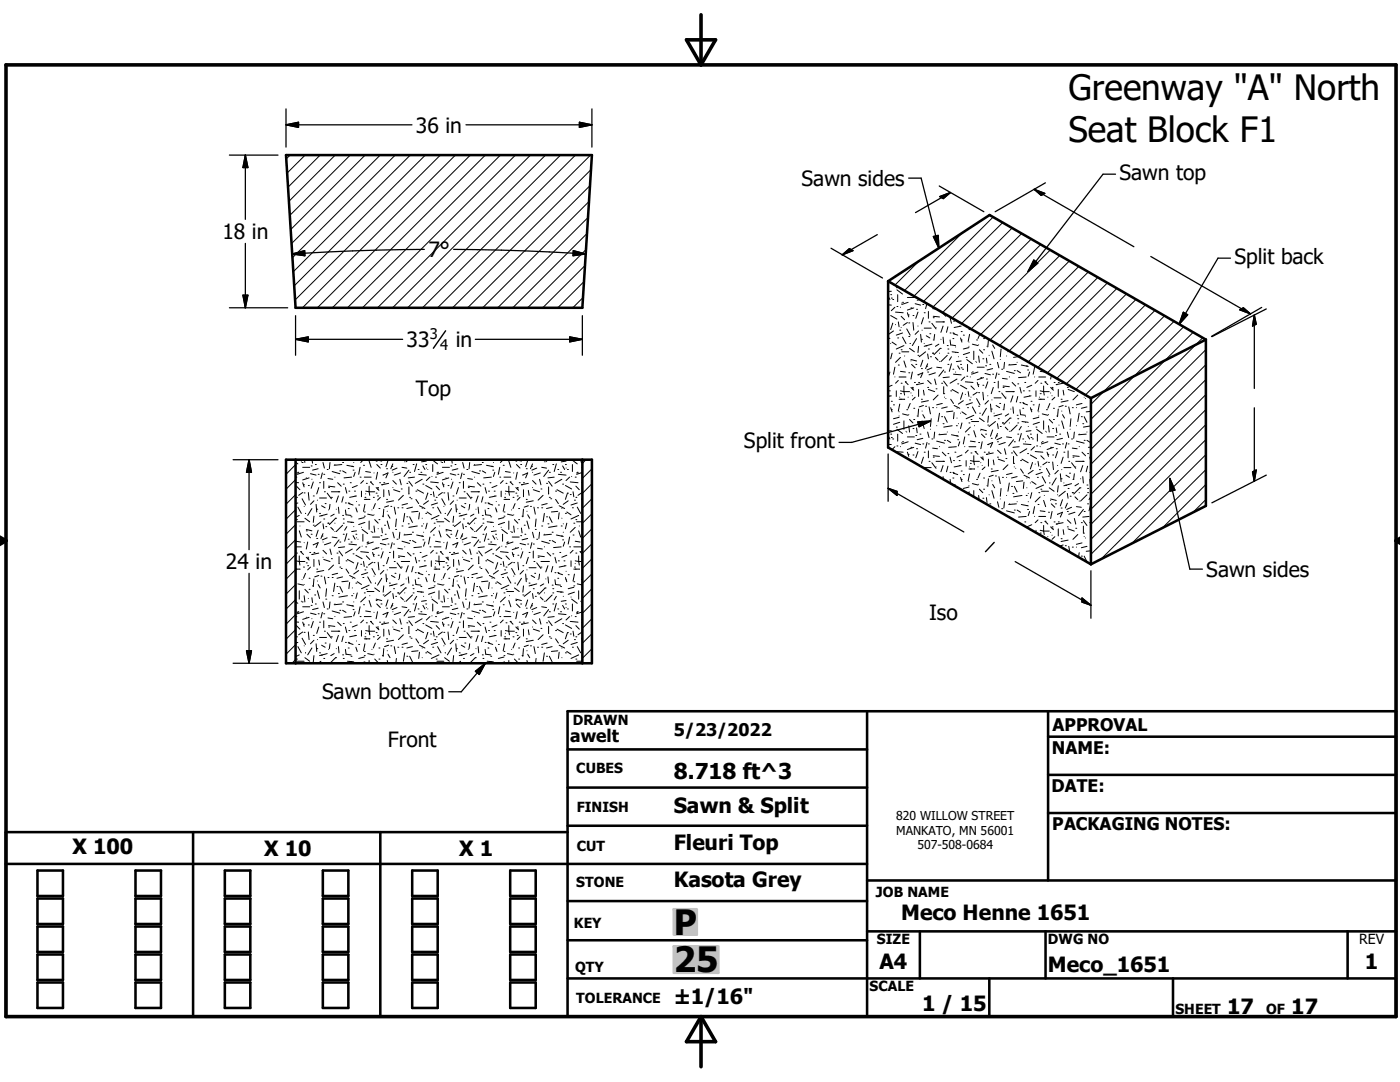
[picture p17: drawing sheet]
<svg xmlns="http://www.w3.org/2000/svg" width="279mm" height="216mm" viewBox="0 0 279 216" stroke-linecap="round" stroke-linejoin="round" font-family="sans-serif">
<defs><g id="words">
<g font-size="7">
<text x="213.2" y="19.9">Greenway &quot;A&quot; North</text>
<text x="213.2" y="28.3">Seat Block F1</text>
<text x="134.5" y="186.5">P</text>
<text x="134.5" y="194">25</text>
</g>
<text font-size="4.4" x="134.5" y="155.5">8.718 ft^3</text>
<g font-size="4.2">
<text x="83" y="26.5">36 in</text>
<text x="223.4" y="35.9">Sawn top</text>
<text x="160" y="37.1">Sawn sides</text>
<text x="44.4" y="47.7">18 in</text>
<text x="85.5" y="51.3">7°</text>
<text x="246.4" y="52.7">Split back</text>
<text x="81.2" y="69.3">33</text>
<text x="91" y="69.3">in</text>
<text x="83" y="79.1">Top</text>
<text x="148.5" y="89.4">Split front</text>
<text x="45.1" y="113.6">24 in</text>
<text x="240.7" y="115.1">Sawn sides</text>
<text x="185.4" y="123.8">Iso</text>
<text x="64.3" y="139.6">Sawn bottom</text>
<text x="77.4" y="149.1">Front</text>
<text x="134.4" y="162.3">Sawn &amp; Split</text>
<text x="14.5" y="170.5">X 100</text>
<text x="52.7" y="170.9">X 10</text>
<text x="91.7" y="170.9">X 1</text>
<text x="134.4" y="169.5">Fleuri Top</text>
<text x="134.4" y="176.9">Kasota Grey</text>
<text x="179.9" y="183.6">Meco Henne 1651</text>
<text x="175.5" y="193.3">A4</text>
<text x="209.1" y="194">Meco_1651</text>
<text x="272.4" y="193.3">1</text>
<text x="134.4" y="200.3">±1/16&quot;</text>
<text x="184" y="201.7">1 / 15</text>
<text x="244.9" y="202.3">17</text>
<text x="257.7" y="202.3">17</text>
</g>
<g font-size="3.5">
<text x="113.8" y="148">awelt</text>
<text x="134.5" y="146.9">5/23/2022</text>
<text x="210.1" y="145.8">APPROVAL</text>
<text x="209.9" y="150.4">NAME:</text>
<text x="209.8" y="158.1">DATE:</text>
<text x="210" y="165.6">PACKAGING NOTES:</text>
</g>
<g font-size="2.9">
<text x="85.8" y="67.7">3</text>
<text x="87.8" y="69.9">4</text>
</g>
<g font-size="2.8">
<text x="114.3" y="144.6">DRAWN</text>
<text x="115" y="154.3">CUBES</text>
<text x="115.1" y="162">FINISH</text>
<text x="115.1" y="169.8">CUT</text>
<text x="115" y="177.1">STONE</text>
<text x="174.8" y="178.9">JOB NAME</text>
<text x="114.6" y="185.3">KEY</text>
<text x="175" y="188.4">SIZE</text>
<text x="209.1" y="188.4">DWG NO</text>
<text x="271.3" y="188.4">REV</text>
<text x="114.8" y="193.9">QTY</text>
<text x="173.5" y="197.8">SCALE</text>
<text x="115" y="200.2">TOLERANCE</text>
<text x="234.6" y="202.3">SHEET</text>
<text x="252.7" y="202.3">OF</text>
</g>
<g font-size="2.4">
<text x="178.9" y="163.6">820 WILLOW STREET</text>
<text x="178.9" y="166.5">MANKATO, MN 56001</text>
<text x="183.1" y="169.5">507-508-0684</text>
</g>
</g></defs>
<g fill="none" stroke="#000" stroke-width=".51">
<path d="M57.1 30.9h61l-1.9 30.5h-57.2zM177.2 56.1v33.2l40.5 23.3M177.2 56.1l40.5 23.3M177.2 56.1l20.3-13.2 43.2 24.9M217.7 79.4v33.2M240.7 67.8v33.1l-23 11.7M240.7 67.8l-23 11.6M57.1 91.7h61v40.6h-61zM59 91.7v40.6M116.2 91.7v40.6M113.3 149.5h59.7M113.3 157.2h59.7"/>
<path d="M173 141.9v61M209.2 147h69.4M209.2 154.6h69.4M209.2 141.9v33.8M1.2 172.4h171.8M7.5 173.7h5.1v5.1h-5.1zM7.5 179.3h5.1v5.1h-5.1zM27 173.7h5.1v5.1h-5.1zM27 179.3h5.1v5.1h-5.1zM38.5 166v36.9M44.9 173.7h5.1v5.1h-5.1zM44.9 179.3h5.1v5.1h-5.1z"/>
<path d="M64.4 173.7h5.1v5.1h-5.1zM64.4 179.3h5.1v5.1h-5.1zM75.9 166v36.9M82.3 173.7h5.1v5.1h-5.1zM82.3 179.3h5.1v5.1h-5.1zM101.8 173.7h5.1v5.1h-5.1zM101.8 179.3h5.1v5.1h-5.1zM113.3 166h-112.1v36.9h277.4v-61h-165.3v61M113.3 179.8h59.7M113.3 164.8h59.7M173 175.7h105.6M209.2 162.2h69.4"/>
<path d="M7.5 184.9h5.1v5.1h-5.1zM7.5 190.5h5.1v5h-5.1zM7.5 196h5.1v5.1h-5.1zM27 190.5h5.1v5h-5.1zM27 196h5.1v5.1h-5.1zM27 184.9h5.1v5.1h-5.1zM44.9 190.5h5.1v5h-5.1zM44.9 196h5.1v5.1h-5.1zM44.9 184.9h5.1v5.1h-5.1zM64.4 190.5h5.1v5h-5.1zM64.4 196h5.1v5.1h-5.1zM64.4 184.9h5.1v5.1h-5.1z"/>
<path d="M82.3 190.5h5.1v5h-5.1zM82.3 196h5.1v5.1h-5.1zM82.3 184.9h5.1v5.1h-5.1zM101.8 190.5h5.1v5h-5.1zM101.8 196h5.1v5.1h-5.1zM101.8 184.9h5.1v5.1h-5.1zM113.3 187.6h59.7M113.3 195.2h165.3M173 185.8h105.6M183.6 185.8v9.4M197.4 195.2v7.7M208.7 185.8v9.4"/>
<path d="M234.1 195.2v7.7M268.9 185.8v9.4"/>
</g>
<g fill="none" stroke="#000" stroke-width=".2">
<path d="M57.9 30.9l-.8 .8M60.9 30.9l-3.6 3.6M63.9 30.9l-6.4 6.4M66.9 30.9l-9.2 9.3M69.9 30.9l-12.1 12.1M72.9 30.9l-14.9 14.9M75.9 30.9l-17.7 17.7M78.9 30.9l-20.5 20.5M81.9 30.9l-23.4 23.3M84.9 30.9l-26.2 26.1M87.9 30.9l-29 29M90.9 30.9l-30.5 30.5"/>
<path d="M93.9 30.9l-30.6 30.5M96.9 30.9l-30.6 30.5M99.9 30.9l-30.6 30.5M102.9 30.9l-30.6 30.5M105.9 30.9l-30.6 30.5M108.9 30.9l-30.6 30.5M111.9 30.9l-30.6 30.5M114.8 30.9l-30.5 30.5M117.7 37l-24.4 24.4M117.9 30.9l-30.6 30.5M118 33.8l-27.7 27.6M116.3 59.4l-2 2"/>
<path d="M116.6 56.2l-5.3 5.2M116.8 53l-8.5 8.4M116.9 49.8l-11.6 11.6M117.1 46.6l-14.8 14.8M117.3 43.4l-18 18M117.5 40.2l-21.2 21.2M177.2 59.2l.4 .6M177.2 56.4h.1M177.3 57.3h.1M177.8 58.8h.1M177.9 59.5h.1M177.9 58.1l-.7 .1"/>
<path d="M178.2 59.8h.1M178.4 56.8h-.1M178.9 57.4h.1M179 57.8l1.1 .9M179.2 58.8v1.4M180.8 58.2h.1M181 58.4h.1M181.1 59.4h1.4M183.4 52.1l-4.8 4.8M183.6 59.8l-.6 .1M192.1 46.4l-11.6 11.6M198.2 43.3l-15.8 15.8"/>
<path d="M200.1 44.4l-15.8 15.8M202 45.5l-15.8 15.8M203.9 46.6l-15.8 15.8M205.8 47.7l-15.8 15.8M207.7 48.8l-15.8 15.8M209.6 49.9l-15.8 15.8M211.5 51l-15.8 15.7M213.4 52.1l-15.8 15.7M215.3 53.2l-15.8 15.7M217.2 54.3l-15.8 15.7M219.1 55.3l-15.8 15.8M221 56.5l-15.8 15.7"/>
<path d="M222.9 57.6l-15.8 15.7M224.8 58.6l-15.8 15.8M226.7 59.7l-15.8 15.8M177.2 73.1h.1M177.2 60.8l.7 .1M177.2 67.4l.4 .2M177.2 64.5h.1M177.3 70.6h.1M177.3 72.3h.1M177.5 78h.1M177.6 79h.1M177.6 74.2l-.3 .9"/>
<path d="M177.8 68.5h.1M177.8 63l1.2 .7M177.9 79l-.7 .1M178 70.5l-.2 1.1M178 68.3l.9 .5M178 76.9l-.8 .3M178.2 64.5h.1M178.2 64.5l-.4 1.3M178.3 66l-1 .7M178.6 75.2h.1M178.6 73.3l-.3 1.4M178.6 61.3l-.7 .7"/>
<path d="M178.7 64.8h.1M178.7 62.3l1.5 .1M178.9 78v1.1M179 61.2h.1M179.2 67.4h.1M179.3 72.8h.1M179.3 75.9l-.6 .6M179.3 64.2l.1 1M179.4 70.5h.1M179.4 75.2h1.4M179.4 79.7h1.2M179.6 65.9h.1"/>
<path d="M179.6 79.2v.1M179.7 79.7h.1M179.7 78.6h.1M179.7 74.1l1 .1M179.7 71.3l-1 1M179.7 61.3h.1M179.7 78l.7 .1M179.8 76.5h.1M179.8 69.8h.1M179.8 65.3h.1M179.8 63.1l.7 .7M180 70.2h1.4"/>
<path d="M180 60.5h.1M180.1 60.3h.1M180.1 66.4l-1.2 .5M180.1 67.3l.7 1.2M180.4 78.1h1.1M180.4 72l.4 1.3M180.4 77v1.1M180.4 69l-1.5 .6M180.4 78.1l.1 .7M180.5 71h.1M180.7 76.2h.1M180.7 76.2l.5 .5"/>
<path d="M181 65.6l.6 1.3M181.1 64.4l-.9 .5M181.1 62.4l.3 .8M181.2 62.8h.1M181.2 60.3l-1.2 .5M181.2 79.2v.1M181.4 67.2h.1M181.4 64.4h.1M181.4 74.4h.1M181.5 69.5l1 .7M181.6 68.5h.1M181.8 61.4h.1"/>
<path d="M181.8 72h.1M181.8 78.4h.1M181.8 71.7l1.1 .3M181.8 77.3l.6 .6M181.9 72.7l.7 .7M182.1 77.3h.1M182.1 77.6h.1M182.1 74.2l-.3 1.4M182.1 79h.1M182.2 63h.1M182.2 64.4l.2 1.5M182.4 61.4l-1.3 .5"/>
<path d="M182.5 76.3h.1M182.6 60.6l1.1 .3M182.6 79.3l-.5 .5M182.8 72.7h.1M182.9 61.7h.1M182.9 76.7h.1M182.9 67.6l-.8 1.4M183.2 70.9h.1M183.2 74.8h.1M183.2 74.8l1-.4-.5 1M183.2 65v.1M183.2 62.3l-.4 1.2"/>
<path d="M183.3 76.3h.1M183.3 69.1l-.1 1.3M183.3 66l-.7 .7M183.3 77.7v1.4M183.7 66.7l.2 1.6M183.9 73.5h.1M183.9 67.7h.1M183.9 79.7h.1M184 65.9h.1M184.2 60.8h.1M184.2 71.9l-.5 1.2M184.3 63.4l-.4 1.2"/>
<path d="M184.3 77.9l.1 .9M184.3 76.5l-1.4 .2M184.4 62.4h.1M184.4 68.5h.1M184.4 65.5h1.4M184.7 70.2l-1.2 1M184.8 69h.1M184.9 67l.7 .4M184.9 73.1h.1M185 60.6l-.3 1M185.1 74.2h.1M185.1 77.3h.1"/>
<path d="M185.1 72.6l-.4 .9M185.1 70.6l.2 1M185.1 75.9l.7 .7M185.3 69.6h.1M185.3 60.8h.1M185.3 62.2v1.3M185.3 77.7l1.2 .4M185.3 79.9l-1.4 .3M185.4 64.2h.1M185.6 66.6h.1M185.7 71.2h.1M186 64.5l.8 1.1"/>
<path d="M186 68.7l-1.6 .4M186 73.4l-1 .4M186.1 70.5h.1M186.1 61.6l.8 .1M186.3 67.8h.1M186.3 63.4h.1M186.3 63.1l1.2 .1M186.5 66.7l-.1 1M186.5 75.6l.3 1.1M186.7 71.3l.5 .6M186.7 74.4l-1.3 .4M186.8 77.6h.1"/>
<path d="M186.8 65.3h.1M186.8 64.2h1.7M186.9 73.3l1 .1M187.2 78.8l-.9 1M187.4 68.7l-.7 .4M187.5 70.5h.1M187.5 72.2h.1M187.6 69.5h.1M187.6 69.5l-1.2 1.3M187.8 67.7h.1M187.9 76.5h.1M188.1 62.4l.7 .7"/>
<path d="M188.2 64.2h.1M188.2 65.1l-.4 1.2M188.2 67.3l.1 1.2M188.3 78.6h.1M188.3 73.8l-.9 1.3M188.3 76.1l.7 .9M188.3 77.2v1.4M188.5 74.2h.1M188.5 79.2v.1M188.8 79.5h.1M189 69h.1M189 70.9l-1.2 1.3"/>
<path d="M189.2 70.5h.1M189.2 72.7h.1M189.2 69.6h.1M189.2 65.2l-.3 1.1M189.5 75.2l-1.3 .2M189.6 66.4h.1M189.6 63.4l.3 1.1M189.6 67.8l.1 1 1 .2M189.7 78h.1M189.7 79.7l.6 .8M189.9 72.6l-.4 1.5M189.9 71.2l-.4 .7"/>
<path d="M190 70.2l1.3 .2M190 77.7l1.3 .7M190.2 67.6h.1M190.2 66.4h.1M190.2 73.7h.1M190.3 64.1h.1M190.3 66.6h.1M190.3 66.6l.8 .3M190.3 74.7l1.5 .1M190.7 74.2h.1M190.7 69.2h.1M190.7 70.4h.1"/>
<path d="M191 75.6l-1.4 .9M191.1 76.6h.1M191.1 73l.4 .7M191.3 71.2h.1M191.5 65v.1M191.7 72.7h.1M191.7 76.9l1.2 .7M191.7 67.4l.3 .9M191.8 73.4h.1M191.8 67.8h.1M191.8 66.2h.1M191.8 65.1l-1.4 .2"/>
<path d="M191.8 72l-.9 .2M192.1 73.7h.1M192.1 78.4l-.4 1.3M192.3 66.9h.1M192.3 79.9l-1 .7M192.5 75.2l-.7 .7M192.7 78.7h.1M192.7 76.2l1.5 .1M192.8 71.3h.1M192.8 65.1v.1M192.9 75.1h.1M192.9 71.7l1.2 .9"/>
<path d="M193.1 72.7v1.4M193.2 78.1l.2 1M193.4 69.4l-1.1 .2M193.4 68.2v.1M193.4 69.1h.1M193.4 65.8h.6M193.5 79.8h.1M193.5 70.4l-1.2 .4M193.5 66.7l-.3 1.4M193.7 65.8h.1M193.7 75.2h.1M193.8 79.2v.1"/>
<path d="M193.8 77l.7 .7M193.9 74.4h.1M194.1 74.2h.1M194.1 68.7l1.1 .3M194.3 70.1v1.6M194.7 72.2h.1M194.9 67.8h.1M194.9 79.5l.7 1.3M194.9 72.3h.1M195 78.3l-.8 .5M195 73.3h1.4M195 76.3l.3 .9"/>
<path d="M195.2 76.7h.1M195.2 74.2l-1.3 .5M195.3 78.3h.1M195.3 68.8h.1M195.3 71l.2 1.3M195.5 69.8l.6 .7M195.6 66.7l-.4 .9M195.7 75.4h.1M196.1 76.9h.1M196.1 71.6h.1M196.1 78.3l.2 1.5M196.3 67.6h.1"/>
<path d="M196.3 69.8h.1M196.3 75.4l-1.3 .4M196.6 74.5l1.1 .3M196.7 73h.1M196.9 75.6h.1M196.9 71.5l.1 .9M197 69.1h.1M197.1 79h.1M197.1 76.2l-.4 1.2M197.3 79.9l-.7 .7M197.3 67.7l-.2 1.5M197.4 70.9h.1"/>
<path d="M197.5 72.7h.1M198 79.8h.1M198 70.1l.4 1.5M198 68.1h.1M198.1 74.7h.1M198.1 73.5l-1.1 .3M198.1 68.8l.4 .7M198.2 77.3l-.4 1.3M198.4 76.3h.1M198.4 79.4h1.4M198.9 74.4l-.2 1.1M199.1 72.3l.3 1.1"/>
<path d="M199.2 74.7h.1M199.2 76.1v1.3M199.4 78.1h.1M199.6 71.7h.1M199.8 69.6l-.2 1.6M199.9 73.7h.1M199.9 78.4l.8 1.1M200.1 75.5l.9 .1M200.2 77.3h.1M200.2 77l1.2 .2M200.5 72.3l-.2 1.2M200.7 79.2v.1"/>
<path d="M200.7 78.1h1.7M200.9 71h.1M200.9 74.1l1.5 .4M201.2 69.9v.3M201.4 72.7h.1M201.5 75.2h-.1M202 76.3l.7 .7M202.1 78.1h.1M202.1 70.6h.1M202.1 79l-.4 1.2M202.4 74h.1M202.8 72.7l-1.5 .1"/>
<path d="M203 72.3h.1M203 74l.7 .4M203.1 76.6h.1M203.1 79.1l-.3 1.1M203.3 71.1l-1 .2M203.5 77.3l.3 1.1M203.8 72.8l1.4 .3M204.2 78h.1M204.5 76.3h.1M204.8 75.2l-1.5 .2M204.8 73h.1M205.1 73.8h.1"/>
<path d="M205.2 72.3h.1M205.4 78h.1M205.5 79h.1M205.5 74.2l-.3 .9M205.8 79l-1.4 .3M205.9 76.9l-1 .4M206.5 75.2h.1M206.5 73.3l-.3 1.4M206.8 78v1.1M207.2 75.9l-.6 .6M207.3 75.2h1.4M207.3 79.7h1.1"/>
<path d="M207.4 79.2v.1M207.6 79.7h.1M207.6 78.6h.1M207.6 74.1l1 .1M207.6 78l.7 .1M207.7 76.5h.1M208.3 78.1h1.1M208.3 77v1.1M208.3 78.1l.1 .7M208.6 76.2h.1M208.6 76.2l.5 .5M209.1 79.2v.1"/>
<path d="M209.7 78.4h.1M209.7 77.3l.5 .6M209.8 74.9l-.1 .7M210 77.3h.1M210 77.6h.1M210 79h.1M210.4 76.3h.1M210.5 79.3l-.5 .5M210.8 76.7h.1M211.2 76.3h.1M211.2 77.7v1.4M211.8 79.7h.1"/>
<path d="M212.2 77.9l.1 .9M212.2 76.5l-1.4 .2M213 77.3h.1M213.2 77.7l1.2 .4M213.2 79.9l-1.4 .3M215.1 78.8l-1 1M216.4 79.2v.1M216.6 79.5h.1M217.6 79.7l.1 .1M228.6 60.8l-15.8 15.8M230.5 61.9l-15.8 15.8M232.4 63l-15.8 15.8"/>
<path d="M234.3 64.1l-16.6 16.6M236.2 65.2l-18.5 18.5M238.1 66.3l-20.4 20.4M240 67.4l-22.3 22.3M240.7 78.7l-23 22.9M240.7 75.7l-23 22.9M240.7 72.8l-23 22.8M240.7 69.8l-23 22.8M59 98.7l-1.9 1.9M59 95.7l-1.9 1.9M59 92.7l-1.9 1.9M59 96.3h.6"/>
<path d="M59 92.2l.4 .4M59 95.2h.1M59.2 99.2h.1M59.2 97l.7 .7M59.3 94.4h.1M59.4 94.2h.1M60.2 92.1l-.1 .1M60.3 92.3h.1M60.3 99.5l.7 1.3M60.4 98.3l-.8 .5M60.4 93.2h1.4M60.4 96.3l.3 .9"/>
<path d="M60.6 96.7h.1M60.6 94.2l-1.3 .4M60.7 98.4h.1M60.8 91.7v.6M61.1 95.3v.1M61.5 96.9h.1M61.5 98.3l.2 1.5M61.7 95.4l-1.3 .4M62 94.5l1.1 .3M62.1 93h.1M62.2 95.6h.1M62.3 91.7l.1 .7"/>
<path d="M62.5 99h.1M62.5 96.2l-.4 1.2M62.7 99.9l-.7 .7M62.9 92.7h.1M63.3 99.8h.1M63.5 94.6h.1M63.5 93.5l-1.1 .3M63.6 97.3l-.4 1.3M63.8 96.3h.1M63.8 99.4h1.4M64.3 94.4l-.2 1.1M64.5 92.3l.2 1.1"/>
<path d="M64.6 94.6h.1M64.6 96v1.4M64.7 98.1h.1M65.3 93.7h.1M65.3 98.4l.8 1.1M65.4 95.5l1 .1M65.6 97.3h.1M65.6 97l1.2 .2M65.9 92.3l-.2 1.2M66.1 99.2h.1M66.1 98.1h1.7M66.3 94.1l1.5 .4"/>
<path d="M66.8 95.2h.1M66.8 92.7h.1M67.4 96.3l.7 .7M67.5 98.1h.1M67.5 99l-.4 1.2M67.8 94h.1M68.2 92.7l-1.5 .1M68.4 92.3h.1M68.4 94l.7 .4M68.5 96.6h.1M68.5 99.1l-.3 1.1M68.9 97.3l.3 1.1"/>
<path d="M69.2 92.8l1.4 .3M69.6 98h.1M69.9 96.3h.1M70.2 95.2l-1.5 .2M70.2 93h.1M70.5 93.8h.1M70.6 92.3h.1M70.7 98h.1M70.9 99h.1M70.9 94.2l-.3 .9M71.1 99l-1.3 .2M71.3 96.9l-1 .4"/>
<path d="M71.9 95.2h.1M71.9 93.2l-.3 1.4M72.1 98v1.1M72.5 92.8h.1M72.5 95.9l-.5 .5M72.5 91.7l-.5 .6M72.7 95.2h1.4M72.7 99.6h1.1M72.8 99.2h.1M73 99.6h.1M73 94.1l.9 .1M73 98l.7 .1"/>
<path d="M73 98.5v.1M73.1 96.4h.1M73.7 98.1h1.1M73.7 92l.4 1.2M73.7 97v1.1M73.7 98.1l.1 .7M73.9 96.2h.1M73.9 96.2l.6 .5M74.5 99.2h.1M74.6 94.4h.1M75.1 92h.1M75.1 98.4h.1"/>
<path d="M75.1 91.7l1.1 .3M75.1 97.3l.5 .5M75.2 92.7l.7 .7M75.3 97.3h.1M75.3 97.6h.1M75.3 99h.1M75.3 94.2l-.2 1.4M75.8 96.3h.1M75.9 99.2l-.6 .6M76 92.7h.1M76.2 96.7h.1M76.5 94.8l.9-.4-.4 1"/>
<path d="M76.5 94.8h.1M76.6 96.3h.1M76.6 97.7v1.4M77.1 93.5h.1M77.1 99.6h.1M77.4 91.9l-.4 1.2M77.6 97.8l.1 1M77.6 96.4l-1.4 .3M78.2 93h.1M78.4 92.6l-.4 .9M78.4 95.9l.7 .7M78.4 94.2h.1"/>
<path d="M78.4 97.3h.1M78.5 97.7l1.3 .4M78.5 99.9l-1.4 .3M79.2 93.4l-.9 .4M79.8 95.6l.3 1.1M79.9 94.4l-1.2 .4M80.1 97.6h.1M80.2 93.2l1 .2M80.4 91.7l.1 .2M80.5 98.8l-1 1M80.8 92.1v.1M81.2 96.4h.1"/>
<path d="M81.5 91.7l-.5 .5M81.6 93.8l-1 1.3M81.6 96l.7 1M81.6 97.2v1.4M81.6 98.5v.1M81.8 94.2h.1M81.8 99.2h.1M82 99.5h.1M82.4 92.7h.1M82.7 95.2l-1.2 .2M82.8 91.7l-.1 .2M83 98h.1"/>
<path d="M83 99.6l.6 .9M83.2 92.6l-.5 1.5M83.3 97.7l1.2 .7M83.4 93.7h.1M83.6 94.6l1.5 .2M84 94.2h.1M84.2 95.6l-1.3 .8M84.4 96.6h.1M84.4 93l.4 .7M85 92.7h.1M85 96.9l1.2 .7M85.1 93.4h.1"/>
<path d="M85.1 92l-1 .2M85.4 93.7h.1M85.4 98.4h.1M85.4 98.4l-.4 1.2M85.5 99.9l-1 .7M85.8 95.2l-.7 .7M85.9 98.7h.1M85.9 96.2l1.6 .1M86.2 95.1h.1M86.2 91.7l1.1 .9M86.4 92.7v1.4M86.5 98.1l.1 1"/>
<path d="M86.8 99.8h.1M86.9 95.2h.1M87 99.2h.1M87 97l.7 .7M87.2 94.4h.1M87.3 94.2h.1M88 92.1v.1M88.2 92.3h.1M88.2 99.5l.7 1.3M88.3 98.3l-.8 .5M88.3 93.2h1.4M88.3 96.3l.3 .9"/>
<path d="M88.4 96.7h.1M88.4 94.2l-1.2 .4M88.6 98.4h.1M88.6 91.7l.1 .6M89 95.3v.1M89.4 96.9h.1M89.4 98.3l.2 1.5M89.6 95.4l-1.3 .4M89.8 94.5l1.2 .3M90 93h.1M90.1 95.6h.1M90.1 91.7l.2 .7"/>
<path d="M90.4 99h.1M90.4 96.2l-.4 1.2M90.5 99.9l-.7 .7M90.8 92.7h.1M91.2 99.8h.1M91.4 94.6h.1M91.4 93.5l-1.1 .3M91.5 97.3l-.4 1.3M91.6 96.3h.1M91.6 99.4h1.4M92.2 94.4l-.3 1.1M92.3 92.3l.3 1.1"/>
<path d="M92.5 94.6h.1M92.5 96v1.4M92.6 98.1h.1M93.2 93.7h.1M93.2 98.4l.8 1.1M93.3 95.5l1 .1M93.5 97.3h.1M93.5 97l1.2 .2M93.7 92.3l-.1 1.2M94 99.2h.1M94 98.1h1.7M94.2 94.1l1.5 .4"/>
<path d="M94.7 95.2h.1M94.7 92.7h.1M95.3 96.3l.7 .7M95.4 98.1h.1M95.4 99l-.4 1.2M95.7 94h.1M96.1 92.7l-1.5 .1M96.3 92.3h.1M96.3 94l.6 .4M96.4 96.6h.1M96.4 99.1l-.3 1.1M96.8 97.3l.3 1.1"/>
<path d="M97.1 92.8l1.4 .3M97.5 98h.1M97.8 96.3h.1M98.1 95.2l-1.6 .2M98.1 93h.1M98.3 93.8h.1M98.5 92.3h.1M98.6 98h.1M98.7 99h.1M98.7 94.2l-.2 .9M99 99l-1.3 .2M99.2 96.9l-1 .4"/>
<path d="M99.7 95.2h.1M99.7 93.2l-.2 1.4M100 98v1.1M100.4 92.8h.1M100.4 95.9l-.5 .5M100.4 91.7l-.5 .6M100.6 95.2h1.4M100.6 99.6h1.1M100.7 99.2h.1M100.9 99.6h.1M100.9 94.1l.9 .1M100.9 98l.6 .1"/>
<path d="M100.9 98.5v.1M101 96.4h.1M101.5 98.1h1.2M101.5 92l.5 1.2M101.5 97v1.1M101.5 98.1l.2 .7M101.8 96.2h.1M101.8 96.2l.6 .5M102.4 99.2h.1M102.5 94.4h.1M102.9 92h.1M102.9 98.4h.1"/>
<path d="M102.9 91.7l1.2 .3M102.9 97.3l.6 .5M103.1 92.7l.7 .7M103.2 97.3h.1M103.2 97.6h.1M103.2 99h.1M103.2 94.2l-.3 1.4M103.6 96.3h.1M103.8 99.2l-.6 .6M103.9 92.7h.1M104.1 96.7h.1M104.3 94.8l1-.4-.4 1"/>
<path d="M104.3 94.8h.1M104.5 96.3h.1M104.5 97.7v1.4M105 93.5h.1M105 99.6h.1M105.3 91.9l-.4 1.2M105.4 97.8l.2 1M105.4 96.4l-1.3 .3M106.1 93h.1M106.3 92.6l-.4 .9M106.3 95.9l.7 .7M106.3 94.2h.1"/>
<path d="M106.3 97.3h.1M106.4 97.7l1.3 .4M106.4 99.9l-1.4 .3M107.1 93.4l-1 .4M107.7 95.6l.3 1.1M107.8 94.4l-1.2 .4M108 97.6h.1M108.1 93.2l1 .2M108.2 91.7l.2 .2M108.4 98.8l-1 1M108.7 92.1l-.1 .1M109.1 96.4h.1"/>
<path d="M109.4 91.7l-.5 .5M109.5 93.8l-1 1.3M109.5 96l.7 1M109.5 97.2v1.3M109.6 94.2h.1M109.6 99.2h.1M109.9 99.5h.1M110.3 92.7h.1M110.6 95.2l-1.2 .2M110.7 91.7l-.1 .2M110.9 98h.1M110.9 99.6l.5 .9"/>
<path d="M111 92.6l-.4 1.5M111.2 97.7l1.2 .7M111.3 93.7h.1M111.4 94.6l1.6 .2M111.9 94.2h.1M112.1 95.6l-1.3 .8M112.3 96.6h.1M112.3 93l.4 .7M112.8 92.7h.1M112.8 96.9l1.3 .7M113 93.4h.1M113 92l-1 .2"/>
<path d="M113.2 98.4h.1M113.2 93.7h.1M113.2 98.4l-.4 1.2M113.4 99.9l-1 .7M113.7 95.2l-.7 .7M113.8 98.7h.1M113.8 96.2l1.6 .1M114.1 95.1h.1M114.1 91.7l1.1 .9M114.2 92.7v1.4M114.4 98.1l.1 1M114.6 99.8h.1"/>
<path d="M114.8 95.2h.1M114.9 99.2h.1M114.9 97l.7 .7M115.1 94.4h.1M115.2 94.2h.1M115.9 92.1v.1M116 92.3h.1M116 99.5l.2 .3M116.2 98.3l-.8 .5M116.2 93.2h.1M116.2 96.3v.1M116.2 95.8h.1"/>
<path d="M116.2 94.3l-1.1 .3M117 91.7l-.8 .8M118.1 99.5l-1.9 1.9M118.1 96.5l-1.9 2M118.1 93.6l-1.9 1.9M177.2 87l.4 .6M177.2 88.7h.7M177.2 84.2l.1 .1M177.3 85.1h.1M177.8 86.6h.1M177.8 81.3l.2 .9M177.9 87.3h.1"/>
<path d="M177.9 81.8h.1M177.9 80.1h.1M177.9 85.9l-.7 .1M178.2 87.6h.1M178.3 80.8h.1M178.6 89.1l-.6 .6M178.7 90.1l1.5 .1M178.9 85.2h.1M179 89h.1M179 85.7l1.1 .8M179.2 86.6v1.4M179.4 83.3l-1.1 .3"/>
<path d="M179.4 82.2h.1M179.4 83h.1M179.6 84.3l-1.3 .4M179.6 80.6l-.3 1.4M179.7 89.1h.1M180 88.3h.1M180.1 88.1h.1M180.1 82.6l1.1 .3M180.4 84v1.7M180.8 86.1h.1M181 81.8h.1M181 86.2h.1"/>
<path d="M181.1 87.2h1.4M181.1 90.2l.3 .9M181.2 90.7h.1M181.2 88.1l-1.2 .5M181.4 82.7h.1M181.4 84.9l.1 1.3M181.5 83.7l.7 .7M181.6 80.5l-.4 1M181.8 89.3h.1M182.2 90.8h.1M182.2 85.5h.1M182.4 81.5h.1"/>
<path d="M182.4 83.7h.1M182.4 89.3l-1.3 .4M182.6 88.4l1.1 .3M182.8 86.9h.1M182.9 89.5h.1M182.9 85.4l.1 .9M183 83h.1M183.2 90.1l-.4 1.2M183.3 81.6l-.1 1.5M183.5 84.8h.1M183.6 86.6h.1M184 84l.4 1.5"/>
<path d="M184 82h.1M184.2 88.6h.1M184.2 87.5l-1.2 .2M184.2 82.7l.4 .7M184.3 91.2l-.4 1.3M184.3 80.9l-.8 .3M184.4 90.2h.1M184.4 93.3h1.4M184.7 81.1h.1M185 88.3l-.3 1.1M185.1 86.2l.3 1.1M185.3 88.6h.1"/>
<path d="M185.3 90v1.3M185.4 92.1h.1M185.4 81.2l.3 1.4M185.7 85.6v.1M185.8 83.6l-.1 1.5M186 87.6h.1M186 92.3l.8 1.2M186.1 81.3h.1M186.1 89.4l1 .1M186.3 91.2h.1M186.3 90.9l1.2 .2M186.5 94.5v.1"/>
<path d="M186.5 86.2l-.1 1.3M186.8 93.1v.1M186.8 92.1h1.7M186.9 84.9h.1M186.9 88l1.6 .4M186.9 81.3h.1M187.5 86.6h.1M187.5 82.5l-.3 1.6M187.5 89.1h.1M187.9 83.1h.1M188.1 90.2l.7 .7M188.1 80.5l-1.2 .3"/>
<path d="M188.2 92.1h.1M188.2 84.5h.1M188.2 92.9l-.4 1.2M188.2 95.1l.1 .5M188.5 87.9h.1M188.5 83.1l.5 1.2M188.9 86.6l-1.5 .2M189 86.2h.1M189 87.9l.7 .4M189 81.2l-1.1 .3M189.2 90.5h.1M189.2 93l-.3 1.1"/>
<path d="M189.6 94.3h.1M189.6 91.2l.3 1.1M189.6 95.7l.1 .7M189.9 86.8l1.4 .2M190 84.9l-1.7 .3M190.1 96.7l.6 .1M190.2 95.4h.1M190.2 94.3h.1M190.2 82l-1.3 .2M190.3 91.9h.1M190.3 94.4h.1M190.3 94.4l.8 .3"/>
<path d="M190.4 82.3l-.1 1.3M190.4 80.9l1.1 .6M190.6 90.2h.1M190.9 84.9h.1M190.9 89.1l-1.6 .2M190.9 87h.1M191 83.4h.1M191 81.5h.1M191.1 87.7h.1M191.3 84.5h.1M191.3 86.2h.1M191.4 91.9h.1"/>
<path d="M191.5 92.9h.1M191.5 88.1l-.2 .9M191.7 82.4v.1M191.7 95.3l.3 .8M191.8 95.7h.1M191.8 94h.1M191.8 92.9l-1.4 .3M192 84.4l-.3 1.1M192 82.2l.8 .5M192 90.8l-1 .4M192.3 94.7h.1M192.5 89.1h.1"/>
<path d="M192.5 87.2l-.2 1.4M192.8 91.9v1.1M193.1 81.3h.1M193.2 86.8h.1M193.2 89.8l-.5 .6M193.4 84.4h.1M193.4 89.1h1.3M193.4 97.2l-1.1 .3M193.4 93.6h1.1M193.4 96.1h.1M193.4 96.9h.1M193.5 98.2l-.5 .2"/>
<path d="M193.5 94.5l-.3 1.4M193.5 93.1v.1M193.7 93.6h.1M193.7 92.5h.1M193.7 88l.9 .1M193.7 85.2l-1 1M193.7 91.9l.6 .2M193.8 90.4h.1M193.8 83.7h.1M193.9 84.1h1.4M194.1 80.4l-1.3 .4M194.1 81.2l.6 1.3"/>
<path d="M194.1 96.5l1.1 .3M194.3 92.1h1.2M194.3 85.9l.4 1.3M194.3 90.9v1.2M194.3 97.9v1.2M194.3 82.9l-1.5 .7M194.3 92.1l.2 .6M194.5 84.9h.1M194.6 90.1h.1M194.6 90.1l.6 .6M194.9 95.7h.1M195.2 93.1v.1"/>
<path d="M195.3 81.1h.1M195.3 88.3h.1M195.3 96.6v.1M195.3 98.9l.1 .9M195.5 83.4l.9 .7M195.5 97.6l.6 .7M195.6 82.4v.1M195.6 94.4l-.4 1M195.7 85.9h.1M195.7 92.3h.1M195.7 85.7l1.2 .2M195.7 91.2l.6 .6"/>
<path d="M195.9 86.6l.7 .7M196 91.2h.1M196 91.5h.1M196 88.1l-.3 1.4M196 92.9h.1M196.1 99.4h.1M196.3 95.4h.1M196.3 97.6h.1M196.4 90.2h.1M196.6 93.2l-.6 .5M196.7 86.6h.1M196.9 90.7h.1"/>
<path d="M196.9 81.5l-.9 1.4M196.9 99.3l.1 1M197 96.9h.1M197.1 84.8h.1M197.1 88.7h.1M197.1 88.7l1-.4-.4 1M197.3 90.2h.1M197.3 83l-.2 1.3M197.3 95.5l-.2 1.6M197.3 91.6v1.4M197.4 98.7h.1M197.7 80.6l.1 1.6"/>
<path d="M197.8 87.5h.1M197.8 81.6h.1M197.8 93.6h.1M198 97.9l.4 1.5M198 95.9h.1M198.1 85.8l-.4 1.2M198.1 96.7l.4 .6M198.2 91.8l.2 .9M198.2 94.8l-.8 .3M198.2 90.4l-1.3 .3M198.4 82.4v.1M198.7 95h.1"/>
<path d="M198.7 84.1l-1.3 1M198.7 82.9h.1M198.8 80.9l.7 .4M198.9 87h.1M199.1 88.1h.1M199.1 91.2h.1M199.1 86.5l-.4 1M199.1 84.5l.1 1M199.1 89.8l.7 .7M199.2 83.6h.1M199.2 91.6l1.3 .5M199.2 93.9l-1.4 .2"/>
<path d="M199.4 95.1l.2 1.4M199.5 80.5h.1M199.6 85.1h.1M199.6 99.5v.1M199.8 97.5l-.2 1.5M199.9 82.6l-1.5 .4M199.9 87.3l-1 .4M200.1 84.4h.1M200.1 95.3h.1M200.2 81.8h.1M200.5 80.6l-.2 1M200.5 89.5l.2 1.2"/>
<path d="M200.6 85.2l.6 .6M200.6 88.3l-1.2 .4M200.7 91.5h.1M200.9 98.9h.1M200.9 87.2l1 .1M200.9 95.3h.1M201.2 92.7l-1 1M201.3 82.6l-.7 .4M201.4 84.4h.1M201.4 86.1h.1M201.4 96.4l-.2 1.6M201.6 83.4h.1"/>
<path d="M201.6 83.4l-1.3 1.3M201.7 81.6h.1M201.9 90.4h.1M201.9 97.1h.1M202 94.4l-1.1 .3M202.1 98.5h.1M202.1 81.2l.2 1.3M202.3 92.5h.1M202.3 87.7l-1 1.3M202.3 90l.7 .9M202.3 91.1v1.4M202.4 88.1h.1"/>
<path d="M202.4 93.1v.1M202.4 97.1l.6 1.1M202.7 93.4v.1M203 82.9h.1M203 84.8l-1.3 1.3M203 95.1l-1.1 .3M203.1 84.4h.1M203.1 86.6h.1M203.1 83.6h.1M203.4 89.1l-1.3 .2M203.5 80.4h.1M203.5 81.8l.2 .9 .9 .2"/>
<path d="M203.7 91.9h.1M203.7 93.6l.5 .8M203.8 86.5l-.4 1.5M203.8 85.1l-.4 .7M204 98.9l-1.7 .2M204 84.1l1.2 .2M204 91.6l1.2 .7M204.1 81.5h.1M204.1 80.4h.1M204.1 87.6h.1M204.1 95.9l-1.3 .2M204.2 80.5h.1"/>
<path d="M204.2 80.5l.9 .3M204.2 88.6l1.6 .1M204.4 96.2l-.2 1.3M204.4 94.8l1.1 .6M204.6 88.1h.1M204.6 83.1h.1M204.6 84.3h.1M204.8 98.9h.1M204.9 97.3h.1M204.9 89.5l-1.4 .9M204.9 95.4h.1M205.1 90.5h.1"/>
<path d="M205.1 86.9l.4 .7M205.2 98.5h.1M205.2 85.1h.1M205.6 86.6h.1M205.6 96.3v.1M205.6 90.8l1.3 .7M205.6 81.3l.3 .9M205.8 87.3h.1M205.8 81.8h.1M205.8 80.1h.1M205.8 85.9l-1 .2M205.9 98.3l-.3 1.1"/>
<path d="M205.9 96.1l.9 .6M206 87.6h.1M206 92.3l-.4 1.3M206.2 80.8h.1M206.2 93.9l-1 .6M206.5 89.1l-.7 .7M206.6 92.6h.1M206.6 90.1l1.5 .1M206.8 85.2h.1M206.9 89h.1M206.9 85.7l1.1 .8M207 95.3h.1"/>
<path d="M207 86.6v1.4M207.2 92.1l.1 .9M207.3 98.3h.1M207.3 83.3l-1.1 .3M207.3 82.2h.1M207.3 83h.1M207.4 93.7h.1M207.4 84.3l-1.2 .4M207.4 80.6l-.2 1.4M207.6 99.1l-1 1M207.6 89.1h.1M207.7 97.6h.1"/>
<path d="M207.7 93.1v.1M207.7 90.9l.7 .7M207.8 98h1.4M207.8 88.3h.1M208 88.1h.1M208 94.3l-1.2 .4M208 95.1l.7 1.3M208 82.6l1.1 .3M208.3 99.9l.4 1.2M208.3 84v1.7M208.3 96.8l-1.5 .7M208.4 98.9h.1"/>
<path d="M208.7 86.1h.1M208.8 81.8h.1M208.8 93.5l.7 1.2M208.8 86.2h.1M209 92.2l-.9 .5M209 87.2h1.4M209 90.2l.2 .9M209.1 90.7h.1M209.1 88.1l-1.3 .5M209.2 95h.1M209.2 92.3h.1M209.2 82.7h.1"/>
<path d="M209.2 84.9l.2 1.3M209.4 97.3l1 .7M209.4 83.7l.7 .7M209.5 96.3v.1M209.5 80.5l-.4 1M209.7 89.3h.1M209.7 99.8v.1M209.7 99.6l1.1 .3M210.1 90.8h.1M210.1 85.5h.1M210.1 92.2l.1 1.5M210.2 81.5h.1"/>
<path d="M210.2 83.7h.1M210.2 89.3l-1.2 .4M210.5 88.4l1.1 .3M210.6 86.9h.1M210.8 89.5h.1M210.8 95.4l-.8 1.4M210.8 85.4l.1 .9M210.9 83h.1M211.1 98.7h.1M211.1 90.1l-.5 1.2M211.1 92.9h.1M211.2 96.9l-.1 1.3"/>
<path d="M211.2 93.9l-.7 .6M211.2 81.6l-.1 1.5M211.3 84.8h.1M211.5 86.6h.1M211.6 94.5l.2 1.6M211.8 95.5h.1M211.9 93.7h.1M211.9 84l.4 1.5M211.9 82h.1M212 88.6h.1M212 99.7l-.4 1.2M212 87.5l-1.1 .2"/>
<path d="M212 82.7l.4 .7M212.2 91.2l-.4 1.3M212.2 80.9l-.9 .3M212.3 90.2h.1M212.3 96.3v.1M212.3 93.3h1.4M212.6 81.1h.1M212.6 98l-1.3 1M212.7 96.8h.1M212.7 94.8l.7 .5M212.9 88.3l-.3 1.1M213 98.5l.2 .9"/>
<path d="M213 86.2l.3 1.1M213.2 97.5h.1M213.2 88.6h.1M213.2 90v1.3M213.3 92.1h.1M213.3 81.2l.3 1.4M213.4 94.4h.1M213.6 99h.1M213.6 85.6v.1M213.7 83.6l-.1 1.5M213.8 87.6h.1M213.8 92.3l.9 1.2"/>
<path d="M213.8 96.5l-1.5 .4M214 98.3h.1M214 81.3h.1M214 89.4l1 .1M214.1 95.7h.1M214.1 91.2h.1M214.1 90.9l1.3 .2M214.4 94.5l-.1 1M214.4 86.2l-.1 1.3M214.5 99.1l.6 .6M214.7 93.1v.1M214.7 92.1h1.7"/>
<path d="M214.8 84.9h.1M214.8 88l1.6 .4M214.8 81.3h.1M215.2 96.5l-.7 .4M215.4 98.3h.1M215.4 86.6h.1M215.4 100h.1M215.4 82.5l-.3 1.6M215.4 89.1h.1M215.5 97.3h.1M215.5 97.3l-1.2 1.3M215.7 95.5h.1"/>
<path d="M215.8 83.1h.1M215.9 90.2l.7 .7M215.9 80.5l-1.1 .3M216.1 92.1h.1M216.1 84.5h.1M216.1 92.9l-.4 1.2M216.1 95.1l.1 1.3M216.4 87.9h.1M216.4 83.1l.5 1.2M216.8 86.6l-1.6 .2M216.9 96.8h.1M216.9 86.2h.1"/>
<path d="M216.9 87.9l.7 .4M216.9 98.7l-1.2 1.3M216.9 81.2l-1.1 .3M217.1 90.5h.1M217.1 98.3h.1M217.1 97.5h.1M217.1 93l-.3 1.1M217.5 94.3h.1M217.5 91.2l.2 1M217.5 95.7l.2 1M217.7 85l-1.5 .2M217.7 89.2l-.5 .1"/>
<path d="M217.7 99.1l-.4 .6M217.7 82.1l-.9 .1M240.7 99.7l-2.6 2.5M240.7 96.7l-8.7 8.7M240.7 93.7l-14.8 14.8M240.7 90.7l-21 20.9M240.7 87.7l-23 22.9M240.7 84.7l-23 22.9M240.7 81.7l-23 22.9M59 119.7l-1.9 1.9M59 116.7l-1.9 1.9M59 113.7l-1.9 1.9"/>
<path d="M59 110.7l-1.9 1.9M59 107.7l-1.9 1.9M59 104.7l-1.9 1.9M59 101.7l-1.9 1.9M59 109.1h1.1M59 113.6h.9M59 113.6h.1M59 108l1 .2M59 105.2v.1M59 111.9l.7 .1M59 112.4v.1M59.2 110.4h.1"/>
<path d="M59.2 103.7h.1M59.3 104.1h1.4M59.4 100.4l-.4 .1M59.4 101.2l.7 1.2M59.4 116.5l1.2 .3M59.7 112h1.1M59.7 105.9l.4 1.3M59.7 110.9v1.1M59.7 117.9v1.7M59.7 102.8l-.7 .4M59.7 112l.2 .7M59.9 105h.1"/>
<path d="M60 110.1h.1M60 110.1l.6 .5M60.2 120h-.1M60.3 115.6v.1M60.6 113.2h.1M60.7 101h.1M60.7 116.6h.1M60.7 118.9l.1 1.2M60.7 108.3h.1M60.8 103.4l1 .7M60.8 117.6l.7 .7M61 102.4h.1"/>
<path d="M61 114.4l-.4 1M61.1 105.9h.1M61.1 112.3h.1M61.1 105.6l1.1 .3M61.1 111.2l.6 .6M61.3 106.6l.7 .7M61.4 111.2h.1M61.4 111.5h.1M61.4 112.9h.1M61.4 108.2l-.3 1.4M61.5 119.4h.1M61.7 115.4h.1"/>
<path d="M61.7 117.6h.1M61.8 110.2h.1M62 113.2l-.6 .5M62.1 106.6h.1M62.2 110.6h.1M62.2 101.5l-.8 1.3M62.2 119.3l.2 .9M62.4 116.9h.1M62.5 104.8h.1M62.5 108.7l1-.4-.4 1M62.7 110.2h.1M62.7 103l-.2 1.2"/>
<path d="M62.7 115.5l-.2 1.5M62.7 111.6v1.4M62.8 118.7h.1M63.1 100.6l.1 1.6M63.2 107.4h.1M63.2 101.6h.1M63.2 113.6h.1M63.3 117.9l.5 1.5M63.4 115.9h-.1M63.5 105.8l-.4 1.2M63.5 116.6l.4 .7M63.6 111.8l.2 .9"/>
<path d="M63.6 114.8l-.8 .3M63.6 110.4l-1.4 .2M63.8 102.4h.1M64.1 115h.1M64.1 104.1l-1.3 1M64.1 102.9h.1M64.2 100.9l.7 .4M64.3 107h.1M64.5 106.5l-.4 .9M64.5 104.5l.1 1M64.5 109.8l.7 .7M64.5 108.2h.1"/>
<path d="M64.5 111.2h.1M64.6 103.6h.1M64.6 111.6l1.3 .4M64.6 113.8l-1.4 .3M64.7 115.1l.3 1.4M64.9 100.5h.1M65 105.1h.1M65 119.6h.1M65.2 117.5l-.2 1.5M65.3 102.6l-1.5 .4M65.3 107.3l-1 .4M65.4 104.4h.1"/>
<path d="M65.4 115.2h.1M65.6 101.7v.1M65.9 100.6l-.2 1M65.9 109.6l.2 1M66 105.2l.6 .6M66 108.3l-1.3 .4M66.1 111.5h.1M66.3 115.2h.1M66.3 118.9h.1M66.3 107.2l1 .1M66.6 112.7l-1 1M66.7 102.6l-.7 .4"/>
<path d="M66.8 104.4h.1M66.8 116.4l-.2 1.6M66.8 106v.1M67 103.4h.1M67 103.4l-1.3 1.3M67.1 101.6h.1M67.3 110.4h.1M67.3 117h.1M67.4 114.4l-1.1 .3M67.5 118.4h.1M67.5 101.2l.2 1.2M67.7 107.7l-1 1.3"/>
<path d="M67.7 110l.7 .9M67.7 111.1v1.3M67.8 108.2h.1M67.8 113.2h.1M67.8 117l.6 1.2M68.1 113.4h.1M68.4 102.8h.1M68.4 104.8l-1.3 1.3M68.4 115.1l-1.1 .3M68.5 104.4h.1M68.5 106.6h.1M68.5 103.6h.1"/>
<path d="M68.8 109.1l-1.3 .2M68.9 100.4h.1M68.9 101.8l.2 .9 1 .1M69.1 111.9h.1M69.1 113.6l.5 .8M69.2 106.5l-.4 1.5M69.2 105.1l-.4 .7M69.3 118.9l-1.6 .2M69.3 104.1l1.3 .1M69.3 111.6l1.3 .7M69.5 101.5h.1M69.5 100.4h.1"/>
<path d="M69.5 107.6h.1M69.5 115.9l-1.3 .2M69.6 100.5h.1M69.6 100.5l.9 .3M69.6 108.6l1.5 .1M69.8 116.2l-.2 1.3M69.8 114.8l1.1 .6M70.1 108.2h.1M70.1 103.1h.1M70.1 104.2h.1M70.2 118.9h.1M70.3 117.3h.1"/>
<path d="M70.3 109.6l-1.4 .8M70.3 115.4h.1M70.5 110.5h.1M70.5 106.9l.4 .7M70.6 118.4h.1M70.6 105.1h.1M71 116.4h.1M71 106.6h.1M71 110.8l1.3 .7M71 101.3l.3 .9M71.1 107.3h.1M71.1 105.9l-.9 .2"/>
<path d="M71.1 100.1h.1M71.2 101.7l-.1 .1M71.3 118.3l-.3 1.1M71.3 116.1l.8 .5M71.4 112.3h.1M71.4 112.3l-.4 1.3M71.4 107.6h.1M71.6 100.8h.1M71.6 113.8l-1 .8M71.9 109.1l-.8 .7M72 112.6h.1M72 110.1l1.5 .1"/>
<path d="M72.1 105.2h.1M72.3 109h.1M72.3 105.6l1.1 .9M72.4 115.2h.1M72.4 106.6v1.4M72.5 112l.2 1M72.7 118.3h.1M72.7 102.2h.1M72.7 103h.1M72.7 103.3l-1.1 .3M72.8 113.7h.1M72.8 104.2l-1.2 .5"/>
<path d="M72.8 100.6l-.3 1.4M73 109.1h.1M73 119.1l-1 1M73.1 117.6h.1M73.1 113.2h.1M73.1 110.9l.7 .7M73.3 108.3h.1M73.3 118h1.3M73.4 108.2h.1M73.4 114.3l-1.3 .4M73.4 115.1l.7 1.3M73.4 102.6l1.1 .2"/>
<path d="M73.7 119.8l.4 1.3M73.7 104v1.6M73.7 116.8l-1.6 .7M73.8 118.9h.1M74.1 106v.1M74.2 106.2h.1M74.2 113.4l.7 1.3M74.2 101.7v.1M74.4 112.2l-.9 .5M74.4 107.2h1.4M74.4 110.2l.2 .9M74.5 110.6h.1"/>
<path d="M74.5 108.2l-1.2 .4M74.6 112.3h.1M74.6 115h.1M74.6 102.7h.1M74.6 105l.2 1.2M74.8 117.3l1 .7M74.8 103.7l.7 .7M74.9 116.4h.1M74.9 100.5l-.4 1M75.1 119.8h.1M75.1 119.6l1.1 .2M75.1 109.2v.1"/>
<path d="M75.5 110.8h.1M75.5 112.2l.1 1.5M75.5 105.5h.1M75.6 101.5h.1M75.6 103.7h.1M75.6 109.3l-1.2 .4M75.9 108.4l1.1 .3M76 106.9h.1M76.2 115.4l-.9 1.4M76.2 109.5v.1M76.2 105.4l.1 .9M76.3 103h.1"/>
<path d="M76.5 118.7h.1M76.5 112.9h.1M76.5 110.1l-.5 1.3M76.6 116.9l-.1 1.3M76.6 113.8l-.7 .8M76.6 101.6l-.1 1.5M76.7 104.8h.1M76.9 106.6h.1M77 114.6l.1 1.5M77.1 115.5h.1M77.3 113.7h.1M77.3 104l.4 1.5"/>
<path d="M77.3 102h.1M77.4 108.6h.1M77.4 119.7l-.4 1.2M77.4 107.4l-1.1 .3M77.4 102.7l.4 .7M77.6 111.2l-.5 1.3M77.6 100.9l-.9 .3M77.7 116.4h.1M77.7 110.2h.1M77.7 113.3h1.4M78 101h.1M78 118l-1.3 1"/>
<path d="M78.1 116.8h.1M78.1 114.8l.7 .4M78.3 108.3l-.3 1.1M78.4 118.4l.1 1M78.4 106.2l.3 1.1M78.5 117.5h.1M78.5 108.6h.1M78.5 110v1.4M78.7 112h.1M78.7 101.2l.3 1.4M78.8 114.4h.1M79 119h.1"/>
<path d="M79 105.6h.1M79.1 103.6l-.1 1.5M79.2 107.6h.1M79.2 112.3l.9 1.1M79.2 116.5l-1.5 .4M79.4 118.3h.1M79.4 101.3h.1M79.4 109.4l1 .2M79.5 111.2h.1M79.5 115.6v.1M79.5 110.9l1.3 .2M79.8 114.6l-.1 .9"/>
<path d="M79.8 106.2l-.1 1.2M79.9 119.1l.6 .6M80.1 113.2h.1M80.1 112h1.7M80.2 101.3h.1M80.2 105h.1M80.2 108l1.6 .4M80.6 116.5l-.7 .4M80.8 118.3h.1M80.8 109.1h.1M80.8 106.6h.1M80.8 102.4l-.3 1.7"/>
<path d="M80.8 120h.1M80.9 117.3h.1M80.9 117.3l-1.2 1.3M81 115.5h.1M81.2 103.1h.1M81.3 110.2l.7 .7M81.3 100.5l-1.1 .3M81.5 112h.1M81.5 104.5h.1M81.5 112.9l-.5 1.2M81.5 115.1l.1 1.3M81.8 107.9h.1"/>
<path d="M81.8 103.1l.5 1.1M82.2 106.6l-1.6 .2M82.3 116.8h.1M82.3 106.2h.1M82.3 107.9l.7 .4M82.3 118.7l-1.3 1.3M82.3 101.2l-1.1 .3M82.4 110.5h.1M82.4 118.3h.1M82.4 117.5h.1M82.4 113l-.2 1.1M82.9 114.3h.1"/>
<path d="M82.9 111.2l.3 1.1M82.9 115.7l.1 .9 1 .2M83.2 106.8l1.3 .2M83.2 119l-.5 .7M83.3 105l-1.7 .2M83.3 118l1.2 .2M83.4 115.4h.1M83.4 114.3h.1M83.4 102l-1.2 .2M83.6 111.9h.1M83.6 114.4h.1M83.6 114.4l.8 .3"/>
<path d="M83.7 102.3l-.1 1.3M83.7 100.9l1.1 .6M83.8 110.2h.1M84 117h.1M84 118.2h.1M84.1 105h.1M84.1 109.1l-1.5 .2M84.2 107h.1M84.2 103.4h.1M84.2 101.5h.1M84.4 107.7h.1M84.5 104.5h.1"/>
<path d="M84.5 106.2h.1M84.5 119h.1M84.7 111.9h.1M84.8 112.9h.1M84.8 108.2l-.3 .8M85 102.4h.1M85 115.2l.2 .9M85.1 112.9l-1.4 .3M85.1 119.8l-1 .2M85.1 114h.1M85.1 115.6v.1M85.2 104.4l-.2 1.1"/>
<path d="M85.2 102.2l.9 .5M85.2 110.8l-1 .4M85.5 114.7h.1M85.8 109.1h.1M85.8 107.2l-.3 1.4M86.1 111.9v1.1M86.1 119.1h.1M86.2 119.6l1.1 .8M86.4 101.3h.1M86.5 106.8h.1M86.5 109.8l-.6 .6M86.6 104.4h.1"/>
<path d="M86.6 116.1h.1M86.6 116.9h.1M86.6 109.1h1.4M86.6 117.2l-1.1 .3M86.6 113.6h1.2M86.8 113.2h.1M86.8 118.2l-1.3 .4M86.8 114.6l-.3 1.3M86.9 113.6h.1M86.9 108l1 .2M86.9 105.2l-1 1M86.9 111.9l.7 .1"/>
<path d="M86.9 112.4v.1M87 110.4h.1M87 103.7h.1M87.2 104.1h1.4M87.3 100.4l-1.2 .4M87.3 101.2l.7 1.2M87.3 116.5l1.1 .3M87.6 112h1.1M87.6 105.9l.4 1.3M87.6 110.9v1.1M87.6 117.9v1.7M87.6 102.8l-1.5 .8"/>
<path d="M87.6 112l.1 .7M87.7 105h.1M87.9 110.1h.1M87.9 110.1l.5 .5M88 120h.1M88.2 115.6v.1M88.4 113.2h.1M88.6 101h.1M88.6 116.6h.1M88.6 118.9l.1 1.2M88.6 108.3h.1M88.7 103.4l1 .7"/>
<path d="M88.7 117.6l.7 .7M88.9 102.4h.1M88.9 114.4l-.5 1M89 105.9h.1M89 112.3h.1M89 105.6l1.1 .3M89 111.2l.6 .6M89.1 106.6l.7 .7M89.3 111.2h.1M89.3 111.5h.1M89.3 112.9h.1M89.3 108.2l-.3 1.4"/>
<path d="M89.4 119.4h.1M89.6 115.4h.1M89.6 117.6h.1M89.7 110.2h.1M89.8 113.2l-.5 .5M90 106.6h.1M90.1 110.6h.1M90.1 101.5l-.8 1.3M90.1 119.3l.2 .9M90.3 116.9h.1M90.4 104.8h.1M90.4 108.7l1-.4-.4 1"/>
<path d="M90.5 110.2h.1M90.5 103l-.1 1.2M90.5 115.5l-.1 1.5M90.5 111.6v1.4M90.7 118.7h.1M91 100.6l.1 1.6M91.1 107.4h.1M91.1 101.6h.1M91.1 113.6h.1M91.2 117.9l.4 1.5M91.2 115.9h.1M91.4 105.8l-.4 1.2"/>
<path d="M91.4 116.6l.4 .7M91.5 111.8l.1 .9M91.5 114.8l-.8 .3M91.5 110.4l-1.4 .2M91.6 102.4h.1M91.9 115h.1M91.9 104.1l-1.2 1M92 102.9h.1M92.1 100.9l.7 .4M92.1 107h.1M92.3 106.5l-.4 .9M92.3 104.5l.2 1"/>
<path d="M92.3 109.8l.7 .7M92.3 108.2h.1M92.3 111.2h.1M92.5 103.6h.1M92.5 111.6l1.2 .4M92.5 113.8l-1.4 .3M92.6 115.1l.3 1.4M92.8 100.5h.1M92.9 105.1h.1M92.9 119.6h.1M93 117.5l-.1 1.5M93.2 102.6l-1.6 .4"/>
<path d="M93.2 107.3l-1 .4M93.3 104.4h.1M93.3 115.2h.1M93.5 101.7v.1M93.7 100.6l-.1 1M93.7 109.6l.3 1M93.9 105.2l.5 .6M93.9 108.3l-1.3 .4M94 111.5h.1M94.2 115.2h.1M94.2 118.9h.1M94.2 107.2l.9 .1"/>
<path d="M94.4 112.7l-.9 1M94.6 102.6l-.7 .4M94.7 104.4h.1M94.7 116.4l-.3 1.6M94.7 106v.1M94.9 103.4h.1M94.9 103.4l-1.3 1.3M95 101.6h.1M95.1 110.4h.1M95.1 117h.1M95.3 114.4l-1.1 .3M95.4 118.4h.1"/>
<path d="M95.4 101.2l.1 1.2M95.5 107.7l-.9 1.3M95.5 110l.8 .9M95.5 111.1v1.4M95.6 112.4l-.1 .1M95.7 108.2h.1M95.7 113.2h.1M95.7 117l.6 1.2M96 113.4h.1M96.3 102.8h.1M96.3 104.8l-1.3 1.3M96.3 115.1l-1.2 .3"/>
<path d="M96.4 104.4h.1M96.4 106.6h.1M96.4 103.6h.1M96.7 109.1l-1.3 .2M96.8 100.4h.1M96.8 101.8l.1 .9 1 .1M96.9 111.9h.1M96.9 113.6l.6 .8M97.1 106.5l-.4 1.5M97.1 105.1l-.4 .7M97.2 118.9l-1.7 .2M97.2 104.1l1.3 .1"/>
<path d="M97.2 111.6l1.3 .7M97.4 101.5h.1M97.4 100.4h.1M97.4 107.6h.1M97.4 115.9l-1.3 .2M97.5 100.5h.1M97.5 100.5l.8 .3M97.5 108.6l1.5 .1M97.7 116.2l-.2 1.3M97.7 114.8l1 .6M97.9 108.2h.1M97.9 103.1h.1"/>
<path d="M97.9 104.2h.1M98.1 118.9h.1M98.2 117.3h.1M98.2 109.6l-1.4 .8M98.2 115.4h.1M98.3 110.5h.1M98.3 106.9l.4 .7M98.5 118.4h.1M98.5 105.1h.1M98.9 116.4h.1M98.9 106.6h.1M98.9 110.8l1.2 .7"/>
<path d="M98.9 101.3l.3 .9M99 107.3h.1M99 105.9l-.9 .2M99 100.1h.1M99.1 101.7l-.1 .1M99.2 118.3l-.3 1.1M99.2 116.1l.8 .5M99.3 107.6h.1M99.3 112.3l-.4 1.3M99.5 100.8h.1M99.5 113.8l-1 .8M99.7 109.1l-.7 .7"/>
<path d="M99.9 112.6h.1M99.9 110.1l1.5 .1M100 105.2h.1M100.1 109h.1M100.1 105.6l1.2 .9M100.3 115.2h.1M100.3 106.6v1.4M100.4 112l.2 1M100.6 118.3h.1M100.6 102.2h.1M100.6 103h.1M100.6 103.3l-1.1 .3"/>
<path d="M100.7 113.7h.1M100.7 104.2l-1.2 .5M100.7 100.6l-.3 1.4M100.9 109.1h.1M100.9 119.1l-1 1M101 117.6h.1M101 113.2h.1M101 110.9l.7 .7M101.1 108.3h.1M101.1 118h1.4M101.3 108.2h.1M101.3 114.3l-1.3 .4"/>
<path d="M101.3 115.1l.7 1.3M101.3 102.6l1.1 .2M101.5 119.8l.5 1.3M101.5 104v1.6M101.5 116.8l-1.5 .7M101.7 118.9h.1M102 106v.1M102.1 106.2h.1M102.1 113.4l.7 1.3M102.1 101.7v.1M102.2 112.2l-.8 .5M102.2 107.2h1.4"/>
<path d="M102.2 110.2l.3 .9M102.4 110.6h.1M102.4 108.2l-1.3 .4M102.5 112.3h.1M102.5 115h.1M102.5 102.7h.1M102.5 105l.2 1.2M102.7 117.3l.9 .7M102.7 103.7l.7 .7M102.8 116.4h.1M102.8 100.5l-.4 1M102.9 119.8h.1"/>
<path d="M102.9 119.6l1.2 .2M102.9 109.2v.1M103.4 110.8h.1M103.4 112.2l.1 1.5M103.4 105.5h.1M103.5 101.5h.1M103.5 103.7h.1M103.5 109.3l-1.3 .4M103.8 108.4l1.1 .3M103.9 106.9h.1M104.1 115.4l-.9 1.4M104.1 109.5v.1"/>
<path d="M104.1 105.4l.1 .9M104.2 103h.1M104.3 118.7h.1M104.3 112.9h.1M104.3 110.1l-.4 1.3M104.5 116.9l-.2 1.3M104.5 113.8l-.7 .8M104.5 101.6l-.2 1.5M104.6 104.8h.1M104.7 106.6h.1M104.9 114.6l.1 1.5M105 115.5h.1"/>
<path d="M105.2 113.7h.1M105.2 104l.4 1.5M105.2 102h.1M105.3 108.6h.1M105.3 119.7l-.4 1.2M105.3 107.4l-1.1 .3M105.3 102.7l.4 .7M105.4 111.2l-.4 1.3M105.4 100.9l-.8 .3M105.6 116.4h.1M105.6 110.2h.1M105.6 113.3h1.4"/>
<path d="M105.9 101h.1M105.9 118l-1.3 1M105.9 116.8h.1M106 114.8l.7 .4M106.1 108.3l-.2 1.1M106.3 118.4l.1 1M106.3 106.2l.3 1.1M106.4 117.5h.1M106.4 108.6h.1M106.4 110v1.4M106.6 112h.1M106.6 101.2l.2 1.4"/>
<path d="M106.7 114.4h.1M106.8 119h.1M106.8 105.6h.1M107 103.6l-.2 1.5M107.1 107.6h.1M107.1 112.3l.9 1.1M107.1 116.5l-1.5 .4M107.3 118.3h.1M107.3 101.3h.1M107.3 109.4l.9 .2M107.4 111.2h.1M107.4 115.6v.1"/>
<path d="M107.4 110.9l1.2 .2M107.7 114.6l-.2 .9M107.7 106.2l-.2 1.2M107.8 119.1l.6 .6M108 113.2h.1M108 112h1.6M108.1 101.3h.1M108.1 105h.1M108.1 108l1.5 .4M108.5 116.5l-.7 .4M108.6 118.3h.1M108.6 109.1h.1"/>
<path d="M108.6 106.6h.1M108.6 102.4l-.2 1.7M108.7 120h-.1M108.8 117.3h.1M108.8 117.3l-1.3 1.3M108.9 115.5h.1M109.1 103.1h.1M109.2 110.2l.7 .7M109.2 100.5l-1.1 .3M109.4 112h.1M109.4 104.5h.1M109.4 112.9l-.5 1.2"/>
<path d="M109.4 115.1l.1 1.3M109.6 107.9h.1M109.6 103.1l.6 1.1M110 106.6l-1.5 .2M110.2 116.8h.1M110.2 106.2h.1M110.2 107.9l.7 .4M110.2 118.7l-1.3 1.3M110.2 101.2l-1.1 .3M110.3 110.5h.1M110.3 118.3h.1M110.3 117.5h.1"/>
<path d="M110.3 113l-.3 1.1M110.8 114.3h.1M110.8 111.2l.2 1.1M110.8 115.7l.1 .9 1 .2M111 106.8l1.4 .2M111 119l-.4 .7M111.2 105l-1.7 .2M111.2 118l1.2 .2M111.3 115.4h.1M111.3 114.3h.1M111.3 102l-1.3 .2M111.4 111.9h.1"/>
<path d="M111.4 114.4h.1M111.4 114.4l.9 .3M111.6 102.3l-.2 1.3M111.6 100.9l1.1 .6M111.7 110.2h.1M111.9 117h.1M111.9 118.2h.1M112 105h.1M112 109.1l-1.5 .2M112.1 107h.1M112.1 103.4h.1M112.1 101.5h.1"/>
<path d="M112.3 107.7h.1M112.4 104.5h.1M112.4 106.2h.1M112.4 119h.1M112.6 111.9h.1M112.7 112.9h.1M112.7 108.2l-.3 .8M112.8 102.4h.1M112.8 115.2l.3 .9M113 112.9l-1.4 .3M113 119.8l-1 .2M113 114h.1"/>
<path d="M113 115.6v.1M113.1 104.4l-.3 1.1M113.1 102.2l.9 .5M113.1 110.8l-1 .4M113.4 114.7h.1M113.7 109.1h.1M113.7 107.2l-.3 1.4M114 111.9v1.1M114 119.1h.1M114.1 119.6l1.1 .8M114.2 101.3h.1M114.4 106.8h.1"/>
<path d="M114.4 109.8l-.6 .6M114.5 104.4h.1M114.5 116.1h.1M114.5 116.9h.1M114.5 109.1h1.4M114.5 117.2l-1.1 .3M114.5 113.6h1.1M114.6 113.2h.1M114.6 118.2l-1.2 .4M114.6 114.6l-.2 1.3M114.8 113.6h.1M114.8 108l1 .2"/>
<path d="M114.8 105.2l-1 1M114.8 111.9l.7 .1M114.8 112.4v.1M114.9 110.4h.1M114.9 103.7h.1M115.1 104.1h1.1M115.2 100.4l-1.2 .4M115.2 101.2l.7 1.2M115.2 116.5l1 .2M115.5 112h.7M115.5 105.9l.4 1.3M115.5 110.9v1.1"/>
<path d="M115.5 117.9v1.7M115.5 102.8l-1.5 .8M115.5 112l.1 .7M115.6 105h.1M115.8 110.1h.1M115.8 110.1l.4 .4M115.9 120h.1M116 115.6v.1M118.1 117.5l-1.9 1.9M118.1 114.5l-1.9 1.9M118.1 111.5l-1.9 1.9M118.1 108.5l-1.9 1.9"/>
<path d="M118.1 105.5l-1.9 1.9M118.1 102.5l-1.9 1.9M197.5 100.5h.1M199.1 100.1l.3 1.1M199.9 101.5h.1M200.5 100.1l-.2 1.3M200.9 101.9l1.5 .4M201.4 100.5h.1M201.5 103h-.1M202.4 101.8h.1M202.8 100.5l-1.5 .2M203 100.1h.1"/>
<path d="M203 101.8l.7 .4M203.8 100.7l1.4 .2M204.5 104.1h.1M204.8 103l-1.5 .2M204.8 100.9h.1M205.1 101.7h.1M205.2 100.1h.1M205.5 102.1l-.3 .8M205.9 104.7l-1 .4M206.5 103h.1M206.5 101.1l-.3 1.4M206.8 105.8v.5"/>
<path d="M207.2 100.7h.1M207.2 103.7l-.6 .6M207.3 103h1.4M207.6 106.4h.1M207.6 101.9l1 .2M207.6 105.8l.7 .2M207.7 104.3h.1M208.3 104.9v1.1M208.3 106l.1 .7M208.3 106h1.1M208.6 104h.1M208.6 104l.5 .6"/>
<path d="M209.1 107.1h.1M209.2 102.2h.1M209.7 106.2h.1M209.7 105.1l.5 .6M209.8 100.5l.7 .7M210 105.1h.1M210 105.4h.1M210 102.1l-.3 1.4M210 106.8h.1M210.4 104.1h.1M210.5 107.1l-.5 .5M210.6 100.5h.1"/>
<path d="M210.8 104.6h.1M211.1 102.6l.9-.4-.4 1M211.2 104.1h.1M211.2 105.5v1.4M211.8 101.4h.1M211.8 107.5h.1M212.2 105.7l.1 1M212.2 108.7l-.7 .3M212.2 104.3l-1.4 .3M212.6 108.9h.1M212.8 100.9h.1M213 102.1h.1"/>
<path d="M213 105.1h.1M213 100.4l-.4 1M213 103.7l.7 .7M213.2 105.5l1.2 .5M213.2 107.8l-1.4 .3M213.3 109l.2 1.2M213.8 101.2l-.9 .5M214 109.2h.1M214.4 103.5l.3 1.1M214.5 102.2l-1.2 .4M214.7 105.4h.1M214.8 101.1l1 .1"/>
<path d="M214.8 109.2h.1M215.1 106.7l-1 .9M215.4 110.3l-.2 .9M215.8 104.3h.1M215.8 111h.1M215.9 108.3l-1.1 .3M216.2 106.4h.1M216.2 101.7l-1 1.2M216.2 103.9l.7 1M216.2 105v1.4M216.4 102.1h.1M216.4 107.1h.1"/>
<path d="M216.4 111l.5 1.1M216.6 107.3v.1M216.9 109l-1.1 .3M217.1 100.5h.1M217.3 103l-1.2 .2M217.6 105.8h.1M217.6 107.5l.1 .1M217.7 100.5l-.4 1.4M217.7 104.1l-.2 .2M217.7 109.9l-.9 .1M59 131.6l-.7 .7M59 128.6l-1.9 1.9"/>
<path d="M59 125.6l-1.9 2M59 122.7l-1.9 1.9M59 124.1h.6M59 120.1l.4 .3M59 123h.1M59.2 131.5h.1M59.2 127.1h.1M59.2 124.8l.7 .7M59.3 122.2h.1M59.3 131.9h1.4M59.4 122.1h.1M59.4 128.2l-.4 .1"/>
<path d="M59.4 129l.7 1.3M59.7 130.7l-.7 .3M60.3 120.1h.1M60.3 127.3l.7 1.3M60.4 126.1l-.8 .6M60.4 121.1h1.4M60.4 124.1l.3 .9M60.6 124.6h.1M60.6 122.1l-1.3 .4M60.7 126.2h.1M60.7 128.9h.1M60.8 131.2l1 .7"/>
<path d="M61 130.3h.1M61.1 123.2h.1M61.5 124.7h.1M61.5 126.1l.2 1.5M61.7 123.2l-1.3 .4M62 122.3l1.1 .3M62.1 120.8h.1M62.2 129.3l-.8 1.4M62.2 123.4v.1M62.5 126.8h.1M62.5 124l-.4 1.3M62.7 130.8l-.2 1.3"/>
<path d="M62.7 127.8l-.7 .7M62.9 120.5h.1M63.1 128.5l.1 1.5M63.2 129.4h.1M63.3 127.6h.1M63.5 122.5h.1M63.5 121.4l-1.1 .2M63.6 125.1l-.4 1.3M63.8 130.3h.1M63.8 124.1h.1M63.8 127.2h1.4M64.1 131.9l-.6 .4"/>
<path d="M64.1 130.7h.1M64.2 128.7l.7 .4M64.3 122.2l-.2 1.1M64.5 120.1l.2 1.1M64.6 131.4h.1M64.6 122.5h.1M64.6 123.9v1.4M64.7 125.9h.1M64.9 128.3h.1M65.3 121.5h.1M65.3 126.2l.8 1.1M65.3 130.4l-1.5 .4"/>
<path d="M65.4 132.2h.1M65.4 123.3l1 .2M65.6 125.1h.1M65.6 129.6h.1M65.6 124.8l1.2 .2M65.9 128.5l-.2 .9M65.9 120.1l-.2 1.3M66.1 127.1h.1M66.1 125.9h1.7M66.3 121.9l1.5 .4M66.7 130.4l-.7 .4M66.8 132.2h.1"/>
<path d="M66.8 123h.1M66.8 120.5h.1M67 131.2h.1M67 131.2l-1.1 1.1M67.1 129.4h.1M67.4 124.1l.7 .7M67.5 125.9h.1M67.5 126.8l-.4 1.2M67.5 129l.2 1.3M67.8 121.8h.1M68.2 120.5l-1.5 .2M68.4 130.7h.1"/>
<path d="M68.4 120.1h.1M68.4 121.8l.7 .4M68.5 124.4h.1M68.5 132.2h.1M68.5 131.4h.1M68.5 126.9l-.3 1.1M68.9 128.2h.1M68.9 125.1l.3 1.1M68.9 129.6l.2 .9 1 .2M69.2 120.7l1.4 .2M69.3 131.9l1.3 .2M69.5 129.3h.1"/>
<path d="M69.5 128.2h.1M69.6 125.8h.1M69.6 128.3h.1M69.6 128.3l.9 .3M69.9 124.1h.1M70.1 131h.1M70.1 132.1h.1M70.2 123l-1.5 .2M70.2 120.9h.1M70.5 121.6h.1M70.6 120.1h.1M70.7 125.8h.1"/>
<path d="M70.9 126.8h.1M70.9 122.1l-.3 .8M71 129.1l.3 .9M71.1 126.8l-1.3 .3M71.1 127.9h.1M71.2 129.6h-.1M71.3 124.7l-1 .4M71.6 128.6h.1M71.9 123h.1M71.9 121.1l-.3 1.4M72.1 125.8v1.1M72.5 120.7h.1"/>
<path d="M72.5 123.7l-.5 .6M72.7 130h.1M72.7 130.8h.1M72.7 123h1.4M72.7 131.1l-1.1 .3M72.7 127.5h1.1M72.8 127.1h.1M72.8 132.1l-.8 .2M72.8 128.5l-.3 1.4M73 127.5h.1M73 121.9l.9 .2M73 125.8l.7 .1"/>
<path d="M73 126.4h.1M73.1 124.3h.1M73.4 130.4l1.1 .3M73.7 125.9h1.1M73.7 124.8v1.1M73.7 131.8v.5M73.7 125.9l.1 .8M73.9 124h.1M73.9 124l.6 .6M74.2 129.6h.1M74.5 127.1h.1M74.6 130.5h.1"/>
<path d="M74.6 122.2h.1M74.8 131.5l.7 .7M74.9 128.3l-.4 1M75.1 126.2h.1M75.1 125.1l.5 .6M75.2 120.5l.7 .7M75.3 125.1h.1M75.3 125.4h.1M75.3 126.8h.1M75.3 122.1l-.2 1.4M75.6 129.3h.1M75.6 131.5h.1"/>
<path d="M75.8 124.1h.1M75.9 127.1l-.6 .5M76 120.5h.1M76.2 124.6h.1M76.3 130.8h.1M76.5 122.6l.9-.4-.4 1M76.6 124.1h.1M76.6 129.4l-.1 1.6M76.6 125.5v1.4M77.1 121.4h.1M77.1 127.5h.1M77.3 131.8l.1 .5"/>
<path d="M77.3 129.8v.1M77.4 130.5l.4 .7M77.6 125.7l.1 1M77.6 128.7l-.9 .3M77.6 124.3l-1.4 .3M78 128.9h.1M78.2 120.9h.1M78.4 120.4l-.4 1M78.4 123.7l.7 .7M78.4 122.1h.1M78.4 125.1h.1M78.5 125.5l1.3 .4"/>
<path d="M78.5 127.8l-1.4 .2M78.7 129l.3 1.4M79.1 131.4l-.1 .9M79.2 121.2l-.9 .4M79.4 129.1h.1M79.8 123.5l.3 1.1M79.9 122.2l-1.2 .4M80.1 125.4h.1M80.2 129.1h.1M80.2 121.1l1 .1M80.5 126.7l-1 .9M80.8 130.3l-.3 1.6"/>
<path d="M81.2 124.3h.1M81.2 131h.1M81.3 128.3l-1.1 .3M81.6 121.6l-1 1.3M81.6 123.9l.7 .9M81.6 125v1.4M81.6 126.4h.1M81.8 122.1h.1M81.8 127.1h.1M81.8 131l.5 1.1M82 127.3h.1M82.3 129l-1.1 .3"/>
<path d="M82.4 120.5h.1M82.7 123l-1.2 .2M83 125.8h.1M83 127.5l.6 .8M83.2 120.4l-.5 1.5M83.3 125.5l1.2 .7M83.4 121.5h.1M83.4 129.9l-1.2 .1M83.6 122.5l1.5 .1M83.7 130.1l-.1 1.3M83.7 128.7l1.1 .6M84 122.1h.1"/>
<path d="M84.2 131.2h.1M84.2 123.5l-1.3 .8M84.2 129.3h.1M84.4 124.4h.1M84.4 120.8l.4 .7M85 130.3h.1M85 120.5h.1M85 124.7l1.2 .7M85.1 121.2h.1M85.2 132.2v.1M85.2 130l.9 .5M85.4 126.2h.1"/>
<path d="M85.4 126.2l-.4 1.3M85.4 121.5h.1M85.5 127.8l-1 .7M85.8 123l-.7 .7M85.9 126.5h.1M85.9 124l1.6 .1M86.2 122.9h.1M86.4 129.1h.1M86.4 120.5v1.4M86.5 125.9l.1 1M86.6 132.2h.1M86.8 127.6h.1"/>
<path d="M86.9 123h.1M87 131.5h.1M87 127.1h.1M87 124.8l.7 .7M87.2 122.2h.1M87.2 131.9h1.4M87.3 122.1h.1M87.3 128.2l-1.2 .4M87.3 129l.7 1.3M87.6 130.7l-1.5 .7M88.2 120.1h.1M88.2 127.3l.7 1.3"/>
<path d="M88.3 126.1l-.8 .6M88.3 121.1h1.4M88.3 124.1l.3 .9M88.4 124.6h.1M88.4 122.1l-1.2 .4M88.6 126.2h.1M88.6 128.9h.1M88.7 131.2l1 .7M88.9 130.3h.1M89 123.2h.1M89.4 124.7h.1M89.4 126.1l.2 1.5"/>
<path d="M89.6 123.2l-1.3 .4M89.8 122.3l1.2 .3M90 120.8h.1M90.1 129.3l-.8 1.4M90.1 123.4v.1M90.4 126.8h.1M90.4 124l-.4 1.3M90.5 130.8l-.1 1.3M90.5 127.8l-.7 .7M90.8 120.5h.1M91 128.5l.1 1.5M91.1 129.4h.1"/>
<path d="M91.2 127.6h.1M91.4 122.5h.1M91.4 121.4l-1.1 .2M91.5 125.1l-.4 1.3M91.6 130.3h.1M91.6 124.1h.1M91.6 127.2h1.4M91.9 131.9l-.5 .4M92 130.7h.1M92.1 128.7l.7 .4M92.2 122.2l-.3 1.1M92.3 120.1l.3 1.1"/>
<path d="M92.5 131.4h.1M92.5 122.5h.1M92.5 123.9v1.4M92.6 125.9h.1M92.8 128.3h.1M93.2 121.5h.1M93.2 126.2l.8 1.1M93.2 130.4l-1.6 .4M93.3 132.2h.1M93.3 123.3l1 .2M93.5 125.1h.1M93.5 129.6h.1"/>
<path d="M93.5 124.8l1.2 .2M93.7 128.5l-.1 .9M93.7 120.1l-.1 1.3M94 127.1h.1M94 125.9h1.7M94.2 121.9l1.5 .4M94.6 130.4l-.7 .4M94.7 132.2h.1M94.7 123h.1M94.7 120.5h.1M94.9 131.2h.1M94.9 131.2l-1.2 1.1"/>
<path d="M95 129.4h.1M95.3 124.1l.7 .7M95.4 125.9h.1M95.4 126.8l-.4 1.2M95.4 129l.1 1.3M95.7 121.8h.1M96.1 120.5l-1.5 .2M96.3 130.7h.1M96.3 120.1h.1M96.3 121.8l.6 .4M96.4 124.4h.1M96.4 132.2h.1"/>
<path d="M96.4 131.4h.1M96.4 126.9l-.3 1.1M96.8 128.2h.1M96.8 125.1l.3 1.1M96.8 129.6l.1 .9 1 .2M97.1 120.7l1.4 .2M97.2 131.9l1.3 .2M97.4 129.3h.1M97.4 128.2h.1M97.5 125.8h.1M97.5 128.3h.1M97.5 128.3l.8 .3"/>
<path d="M97.8 124.1h.1M97.9 131h.1M97.9 132.1h.1M98.1 123l-1.6 .2M98.1 120.9h.1M98.3 121.6h.1M98.5 120.1h.1M98.6 125.8h.1M98.7 126.8h.1M98.7 122.1l-.2 .8M98.9 129.1l.3 .9M99 126.8l-1.3 .3"/>
<path d="M99 127.9h.1M99.1 129.6h-.1M99.2 124.7l-1 .4M99.5 128.6h.1M99.7 123h.1M99.7 121.1l-.2 1.4M100 125.8v1.1M100.4 120.7h.1M100.4 123.7l-.5 .6M100.6 130h.1M100.6 130.8h.1M100.6 123h1.4"/>
<path d="M100.6 131.1l-1.1 .3M100.6 127.5h1.1M100.7 127.1h.1M100.7 132.1l-.8 .2M100.7 128.5l-.3 1.4M100.9 127.5h.1M100.9 121.9l.9 .2M100.9 125.8l.6 .1M100.9 126.4h.1M101 124.3h.1M101.3 130.4l1.1 .3M101.5 125.9h1.2"/>
<path d="M101.5 124.8v1.1M101.5 131.8v.5M101.5 125.9l.2 .8M101.8 124h.1M101.8 124l.6 .6M102.1 129.6h.1M102.4 127.1h.1M102.5 130.5h.1M102.5 122.2h.1M102.7 131.5l.7 .7M102.8 128.3l-.4 1M102.9 126.2h.1"/>
<path d="M102.9 125.1l.6 .6M103.1 120.5l.7 .7M103.2 125.1h.1M103.2 125.4h.1M103.2 126.8h.1M103.2 122.1l-.3 1.4M103.5 129.3h.1M103.5 131.5h.1M103.6 124.1h.1M103.8 127.1l-.6 .5M103.9 120.5h.1M104.1 124.6h.1"/>
<path d="M104.2 130.8h.1M104.3 122.6l1-.4-.4 1M104.5 124.1h.1M104.5 129.4l-.2 1.6M104.5 125.5v1.4M105 121.4h.1M105 127.5h.1M105.2 131.8l.1 .5M105.2 129.8v.1M105.3 130.5l.4 .7M105.4 125.7l.2 1M105.4 128.7l-.8 .3"/>
<path d="M105.4 124.3l-1.3 .3M105.9 128.9h.1M106.1 120.9h.1M106.3 120.4l-.4 1M106.3 123.7l.7 .7M106.3 122.1h.1M106.3 125.1h.1M106.4 125.5l1.3 .4M106.4 127.8l-1.4 .2M106.6 129l.2 1.4M107 131.4l-.1 .9M107.1 121.2l-1 .4"/>
<path d="M107.3 129.1h.1M107.7 123.5l.3 1.1M107.8 122.2l-1.2 .4M108 125.4h.1M108.1 129.1h.1M108.1 121.1l1 .1M108.4 126.7l-1 .9M108.6 130.3l-.2 1.6M109.1 124.3h.1M109.1 131h.1M109.2 128.3l-1.1 .3M109.5 121.6l-1 1.3"/>
<path d="M109.5 123.9l.7 .9M109.5 125v1.4M109.6 122.1h.1M109.6 127.1h.1M109.6 131l.6 1.1M109.9 127.3h.1M110.2 129l-1.1 .3M110.3 120.5h.1M110.6 123l-1.2 .2M110.9 125.8h.1M110.9 127.5l.5 .8M111 120.4l-.4 1.5"/>
<path d="M111.2 125.5l1.2 .7M111.3 121.5h.1M111.3 129.9l-1.3 .1M111.4 122.5l1.6 .1M111.6 130.1l-.2 1.3M111.6 128.7l1.1 .6M111.9 122.1h.1M112.1 131.2h.1M112.1 123.5l-1.3 .8M112.1 129.3h.1M112.3 124.4h.1M112.3 120.8l.4 .7"/>
<path d="M112.8 130.3h.1M112.8 120.5h.1M112.8 124.7l1.3 .7M113 121.2h.1M113.1 132.2v.1M113.1 130l.9 .5M113.2 126.2h.1M113.2 121.5h.1M113.2 126.2l-.4 1.3M113.4 127.8l-1 .7M113.7 123l-.7 .7M113.8 126.5h.1"/>
<path d="M113.8 124l1.6 .1M114.1 122.9h.1M114.2 129.1h.1M114.2 120.5v1.4M114.4 125.9l.1 1M114.5 132.2h.1M114.6 127.6h.1M114.8 123h.1M114.9 131.5h.1M114.9 127.1h.1M114.9 124.8l.7 .7M115.1 122.2h.1"/>
<path d="M115.1 131.9h1.1M115.2 122.1h.1M115.2 128.2l-1.2 .4M115.2 129l.7 1.3M115.5 130.7l-1.5 .7M116 120.1h.1M116 127.3l.2 .4M116.2 126.1l-.8 .6M116.2 121.1h.1M116.2 124.1v.1M116.2 123.6h.1M116.2 122.1l-1.1 .4"/>
<path d="M118.1 129.5l-1.9 1.9M118.1 126.5l-1.9 1.9M118.1 123.5l-1.9 1.9M118.1 120.5l-1.9 1.9"/>
</g>
<path d="M1.2 12.9h277.4v190h-277.4zM137 7.9h5.8l-2.9 5zM139.9 2.9v10M-.1 107.9h1.3M-.1 107.2l1.3 .7M1.2 107.9l-1.2 .7M278.6 107.9h.8M278.6 107.9l.8 .5M279.4 107.4l-.8 .5M139.9 202.9v10M139.9 202.9l2.9 5h-5.8z" fill="none" stroke="#000" stroke-width=".71"/>
<g fill="#c0c0c0" stroke="#c0c0c0" stroke-width=".51">
<path d="M134.5 188.8h8.9v5.3z"/>
<path d="M134.5 188.8l8.9 5.3h-8.9z"/>
<path d="M134.5 181.4h4.6v5.1z"/>
<path d="M134.5 181.4l4.6 5.1h-4.6z"/>
</g>
<g fill="none" stroke="#000" stroke-width=".25">
<path d="M45.8 30.9h9.7M49 30.9v12.9M49 30.9l.5 2.5h-1zM57.1 24.9h25.1M57.1 24.9l2.5-.5v1zM57.1 21.7v7.7M93 24.9h25.1M115.6 24.4l2.5 .5-2.5 .5zM118.1 21.7v7.7M181.3 35.5h2.5l3.6 14M187.4 37.1l8.9 5.1M187.5 39.2l2.2-.8-1.4 1.2z"/>
<path d="M189.7 38.4l-7 4M206.4 37.8l19.9 11.4M206.4 37.8l2.1 .8-.7 .4zM208.6 36.5l-10 5.7M222.6 34.8h-2.5l-14.9 19.4M48.5 58.9h1l-.5 2.5zM49 48.6v12.8M58.3 50.7l2.5-.7v1zM84.7 49.8l-14.3 .3-12.1 .6M90.5 49.8l14.4 .3 12 .6M114.4 50l2.5 .7-2.5 .3zM165.8 49.5l10.3 6"/>
<path d="M168.1 50.9l1.4-1.3 .7 .4zM175.1 46.8l-7 4.1M186.3 47.2l.9-.2 .2 2.5zM206.3 51.9l.8 .6-1.9 1.7zM229.7 51.2l19.9 11.4M245.6 51.5h-2.5l-7.8 13.2M45.8 61.4h11.6M59 67.7h21.4M59 67.7l2.5-.5v1zM59 63v7.9M94.9 67.7h21.3M113.7 67.2l2.5 .5-2.5 .5z"/>
<path d="M116.2 63v7.9M236.2 62.3l.8 .5-1.7 1.9zM247.4 61.8l.7-.4 1.5 1.2zM250.3 62.9v14.6M250.3 62.9l.4 1.8-.7 .4zM251.8 61.3l-10 5.8M252.7 61.6l-10.8 5.6M46.5 91.7h9M49.7 91.7v18M49.7 91.7l.5 2.5h-1zM177.2 97.4l15.2 8.7M177.2 97.4l1.8 .6v.9z"/>
<path d="M177.2 90.6v9.4M183.2 84.2l2.5-.2-2.3 1.2zM185.7 84l-15.7 4.3h-2.5M233.5 95.5l4 18.1h2.5M233.5 95.5l1 2.3-1 .2zM250 94.2l.7-.4-.4 2.2zM250.3 81.4v14.6M252.7 94.8l-10.8 5.5M49.7 114.4v17.9M202.6 112.1l15.1 8.7M215.9 119.3l1.8 1.5-1.8-.7zM217.7 113.9v9.5"/>
<path d="M46.5 132.3h9M49.2 129.9h1l-.5 2.4zM94.9 133.9l2-1.6-1.3 2.3zM96.9 132.3l-4.8 5.7h-2.5"/>
</g>
<g fill="#000" stroke="#000" stroke-width=".25">
<path d="M49 30.9l.5 2.5h-1zM57.1 24.9l2.5-.5v1zM115.6 24.4l2.5 .5-2.5 .5zM187.5 39.2l2.2-.8-1.4 1.2zM206.4 37.8l2.1 .8-.7 .4zM48.5 58.9h1l-.5 2.5zM58.3 50.7l2.5-.7v1zM114.4 50l2.5 .7-2.5 .3zM168.1 50.9l1.4-1.3 .7 .4zM186.3 47.2l.9-.2 .2 2.5zM206.3 51.9l.8 .6-1.9 1.7zM59 67.7l2.5-.5v1z"/>
<path d="M113.7 67.2l2.5 .5-2.5 .5zM236.2 62.3l.8 .5-1.7 1.9zM247.4 61.8l.7-.4 1.5 1.2zM250.3 62.9l.4 1.8-.7 .4zM49.7 91.7l.5 2.5h-1zM177.2 97.4l1.8 .6v.9zM183.2 84.2l2.5-.2-2.3 1.2zM233.5 95.5l1 2.3-1 .2zM250 94.2l.7-.4-.4 2.2zM49.2 129.9h1l-.5 2.4zM94.9 133.9l2-1.6-1.3 2.3zM215.9 119.3l1.8 1.5-1.8-.7z"/>
</g>
<path d="M88.9 66l-2.4 3.5M198.4 108.2l-1.7 1.9" fill="none" stroke="#000" stroke-width=".28"/>
<use href="#words"/>
</svg>
